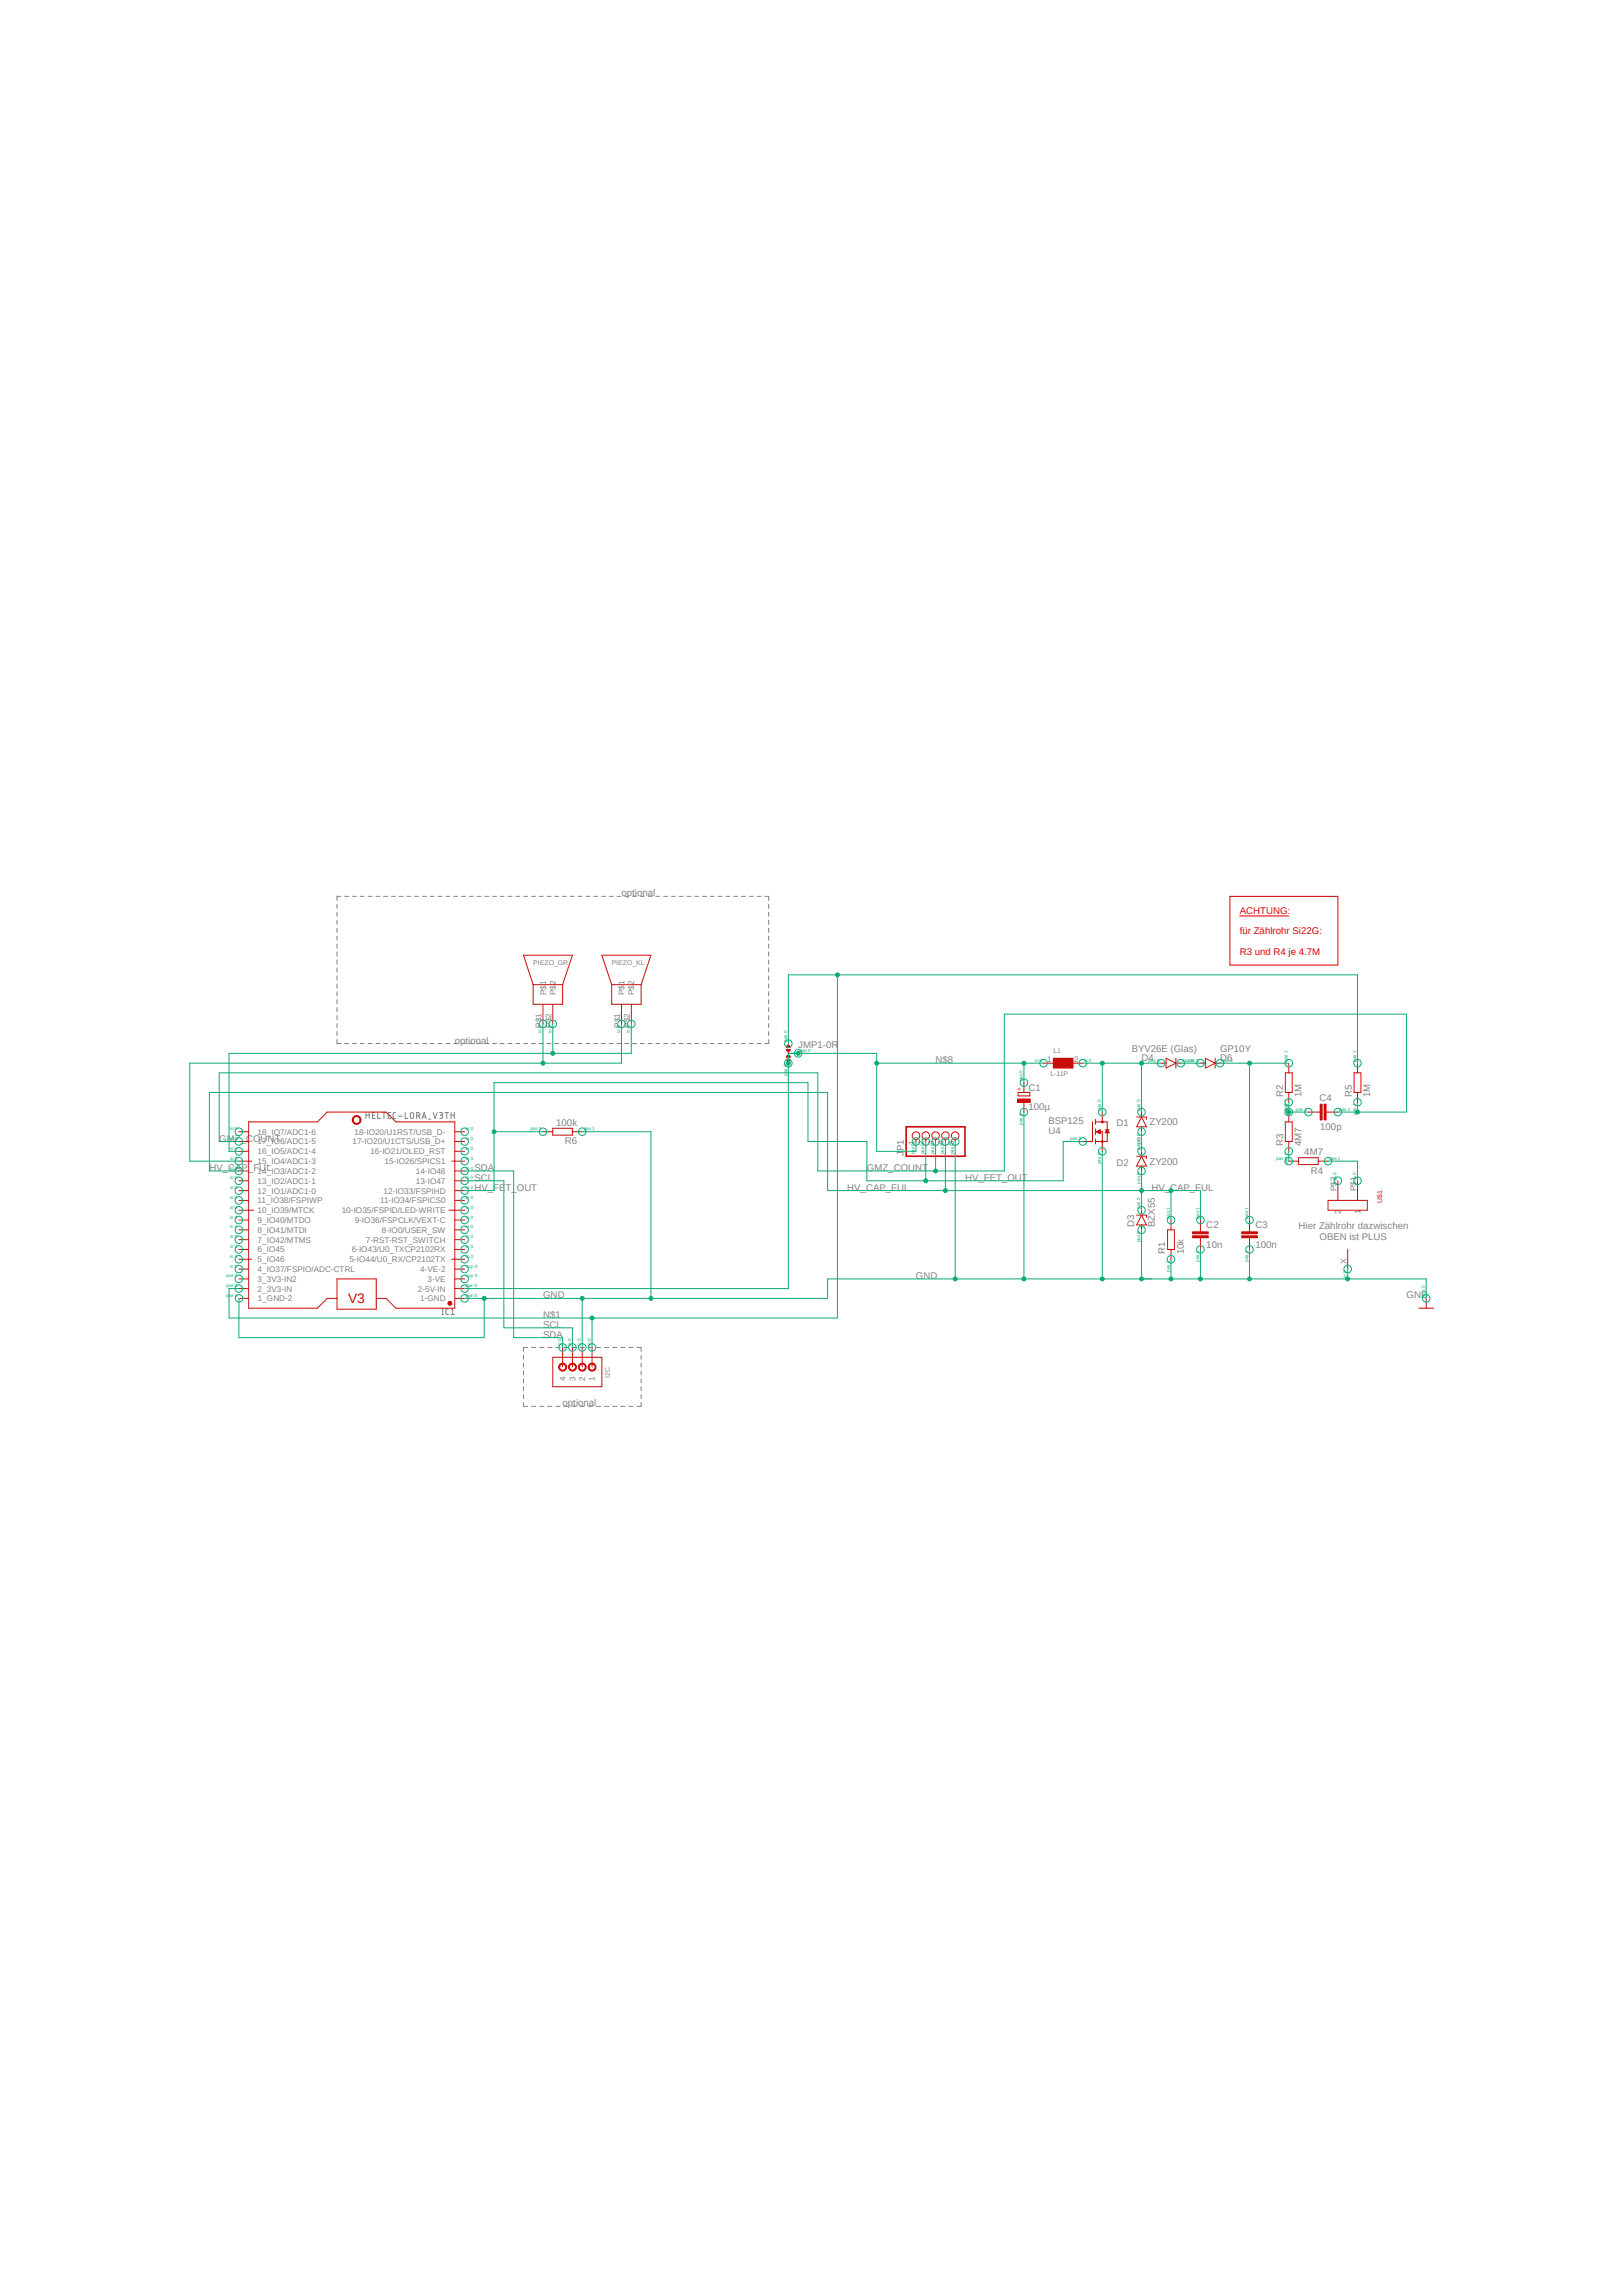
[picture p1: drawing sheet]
<svg xmlns="http://www.w3.org/2000/svg" width="420mm" height="594mm" viewBox="0 0 420 594" stroke-linecap="round" stroke-linejoin="round" font-family="sans-serif">
<defs><g id="words">
<text font-size="3.6" fill="#c90d0c" x="90.1" y="337.3">V3</text>
<g font-size="2.5" fill="#808080">
<text x="160.8" y="232">optional</text>
<text x="117.7" y="270.1">optional</text>
<text x="206.5" y="271.4">JMP1-0R</text>
<text x="242.1" y="275.2">N$8</text>
<text x="292.9" y="272.4">BYV26E (Glas)</text>
<text x="295.4" y="274.7">D4</text>
<text x="315.7" y="272.4">GP10Y</text>
<text x="315.7" y="274.7">D6</text>
<text x="266.1" y="287.4">100µ</text>
<text x="266.1" y="282.3">C1</text>
<text x="332" y="284" transform="rotate(-90 332 284)">R2</text>
<text x="336.8" y="284" transform="rotate(-90 336.8 284)">1M</text>
<text x="341.5" y="284.9">C4</text>
<text x="349.8" y="284" transform="rotate(-90 349.8 284)">R5</text>
<text x="354.6" y="284" transform="rotate(-90 354.6 284)">1M</text>
<text x="143.9" y="291.4">100k</text>
<text x="271.3" y="290.9">BSP125</text>
<text x="271.3" y="293.4">U4</text>
<text x="288.9" y="291.5">D1</text>
<text x="297.5" y="291.3">ZY200</text>
<text x="341.6" y="292.5">100p</text>
<text x="56.7" y="295.4">GMZ_COUNT</text>
<text x="146.2" y="296.2">R6</text>
<text x="233.9" y="299.3" transform="rotate(-90 233.9 299.3)">JP1</text>
<text x="332" y="296.7" transform="rotate(-90 332 296.7)">R3</text>
<text x="336.8" y="296.7" transform="rotate(-90 336.8 296.7)">4M7</text>
<text x="337.5" y="299">4M7</text>
<text x="54.2" y="303.1">HV_CAP_FUL</text>
<text x="122.8" y="305.6">SCL</text>
<text x="122.8" y="303.1">SDA</text>
<text x="224.3" y="303.1">GMZ_COUNT</text>
<text x="249.7" y="305.6">HV_FET_OUT</text>
<text x="288.9" y="301.7">D2</text>
<text x="297.5" y="301.4">ZY200</text>
<text x="339.2" y="303.8">R4</text>
<text x="122.8" y="308.1">HV_FET_OUT</text>
<text x="219.2" y="308.1">HV_CAP_FUL</text>
<text x="297.9" y="308.1">HV_CAP_FUL</text>
<text x="293.5" y="317.5" transform="rotate(-90 293.5 317.5)">D3</text>
<text x="298.8" y="317.5" transform="rotate(-90 298.8 317.5)">BZX55</text>
<text x="312.2" y="317.9">C2</text>
<text x="324.9" y="317.9">C3</text>
<text x="312.2" y="323">10n</text>
<text x="324.9" y="323">100n</text>
<text x="336" y="318.2">Hier Zählrohr dazwischen</text>
<text x="341.5" y="320.8">OBEN ist PLUS</text>
<text x="301.5" y="324.7" transform="rotate(-90 301.5 324.7)">R1</text>
<text x="306.3" y="324.7" transform="rotate(-90 306.3 324.7)">10k</text>
<text x="237" y="331">GND</text>
<text x="140.5" y="336">GND</text>
<text x="140.5" y="341.1">N$1</text>
<text x="364" y="336">GND</text>
<text x="140.5" y="343.7">SCL</text>
<text x="140.5" y="346.2">SDA</text>
<text x="145.6" y="364">optional</text>
</g>
<g font-size="2.5" fill="#f00">
<text x="320.8" y="236.4">ACHTUNG:</text>
<text x="320.8" y="241.8">für Zählrohr Si22G:</text>
<text x="320.8" y="247.1">R3 und R4 je 4.7M</text>
</g>
<g font-size="2.1" fill="#808080">
<text x="141.3" y="257.6" transform="rotate(-90 141.3 257.6)">P$1</text>
<text x="143.8" y="257.6" transform="rotate(-90 143.8 257.6)">P$2</text>
<text x="161.6" y="257.6" transform="rotate(-90 161.6 257.6)">P$1</text>
<text x="164.1" y="257.6" transform="rotate(-90 164.1 257.6)">P$2</text>
<text x="140.2" y="266" transform="rotate(-90 140.2 266)">P$1</text>
<text x="142.7" y="266" transform="rotate(-90 142.7 266)">P$2</text>
<text x="160.5" y="266" transform="rotate(-90 160.5 266)">P$1</text>
<text x="163" y="266" transform="rotate(-90 163 266)">P$2</text>
<text x="271" y="274.8">1</text>
<text x="278" y="274.8">2</text>
<text x="66.7" y="293.7">18_IO7/ADC1-6</text>
<text x="91.7" y="293.7">18-IO20/U1RST/USB_D-</text>
<text x="66.7" y="298.7">16_IO5/ADC1-4</text>
<text x="66.7" y="296.2">17_IO6/ADC1-5</text>
<text x="91.2" y="296.2">17-IO20/U1CTS/USB_D+</text>
<text x="95.8" y="298.7">16-IO21/OLED_RST</text>
<text x="236.6" y="296.4" transform="rotate(-90 236.6 296.4)">1</text>
<text x="239.2" y="296.4" transform="rotate(-90 239.2 296.4)">2</text>
<text x="241.7" y="296.4" transform="rotate(-90 241.7 296.4)">3</text>
<text x="244.3" y="296.4" transform="rotate(-90 244.3 296.4)">4</text>
<text x="246.8" y="296.4" transform="rotate(-90 246.8 296.4)">5</text>
<text x="66.7" y="301.3">15_IO4/ADC1-3</text>
<text x="66.7" y="303.8">14_IO3/ADC1-2</text>
<text x="99.5" y="301.3">15-IO26/SPICS1</text>
<text x="107.6" y="303.8">14-IO48</text>
<text x="66.7" y="306.4">13_IO2/ADC1-1</text>
<text x="66.7" y="308.9">12_IO1/ADC1-0</text>
<text x="66.7" y="311.4">11_IO38/FSPIWP</text>
<text x="98.4" y="311.4">11-IO34/FSPICS0</text>
<text x="99.3" y="308.9">12-IO33/FSPIHD</text>
<text x="107.6" y="306.4">13-IO47</text>
<text x="345.9" y="308.4" transform="rotate(-90 345.9 308.4)">P$2</text>
<text x="350.9" y="308.4" transform="rotate(-90 350.9 308.4)">P$1</text>
<text x="66.7" y="314">10_IO39/MTCK</text>
<text x="66.7" y="316.5">9_IO40/MTDO</text>
<text x="88.4" y="314">10-IO35/FSPID/LED-WRITE</text>
<text x="91.8" y="316.5">9-IO36/FSPCLK/VEXT-C</text>
<text x="347" y="314.2" transform="rotate(-90 347 314.2)">2</text>
<text x="352" y="314.2" transform="rotate(-90 352 314.2)">1</text>
<text x="66.7" y="319.1">8_IO41/MTDI</text>
<text x="66.7" y="321.6">7_IO42/MTMS</text>
<text x="94.7" y="321.6">7-RST-RST_SWITCH</text>
<text x="98.8" y="319.1">8-IO0/USER_SW</text>
<text x="66.7" y="324.1">6_IO45</text>
<text x="66.7" y="326.7">5_IO46</text>
<text x="66.7" y="329.2">4_IO37/FSPIO/ADC-CTRL</text>
<text x="90.4" y="326.7">5-IO44/U0_RX/CP2102TX</text>
<text x="91" y="324.1">6-IO43/U0_TXCP2102RX</text>
<text x="108.7" y="329.2">4-VE-2</text>
<text x="348.4" y="327.1" transform="rotate(-90 348.4 327.1)">X</text>
<text x="66.7" y="331.8">3_3V3-IN2</text>
<text x="66.7" y="334.3">2_3V3-IN</text>
<text x="108.1" y="334.3">2-5V-IN</text>
<text x="110.6" y="331.8">3-VE</text>
<text x="66.7" y="336.8">1_GND-2</text>
<text x="108.7" y="336.8">1-GND</text>
<text x="146.3" y="357.3" transform="rotate(-90 146.3 357.3)">4</text>
<text x="148.9" y="357.3" transform="rotate(-90 148.9 357.3)">3</text>
<text x="151.4" y="357.3" transform="rotate(-90 151.4 357.3)">2</text>
<text x="154" y="357.3" transform="rotate(-90 154 357.3)">1</text>
</g>
<g font-size="1.8" fill="#808080">
<text x="138" y="249.8">PIEZO_GR</text>
<text x="158.3" y="249.8">PIEZO_KL</text>
<text x="272.6" y="272.6">L1</text>
<text x="271.8" y="278.5">L-11P</text>
<text x="157.8" y="356.6" transform="rotate(-90 157.8 356.6)">I2C</text>
</g>
<g font-size="1.8" fill="#c90d0c">
<text x="264.4" y="282.4" transform="rotate(-90 264.4 282.4)">+</text>
<text x="357.6" y="311.4" transform="rotate(-90 357.6 311.4)">U$1</text>
</g>
<g font-size="1.2" fill="#0dab76">
<text x="140.2" y="267.3" transform="rotate(-90 140.2 267.3)">io 0</text>
<text x="142.7" y="267.3" transform="rotate(-90 142.7 267.3)">io 0</text>
<text x="160.5" y="267.3" transform="rotate(-90 160.5 267.3)">io 0</text>
<text x="163" y="267.3" transform="rotate(-90 163 267.3)">io 0</text>
<text x="203.7" y="269.7" transform="rotate(-90 203.7 269.7)">pas 0</text>
<text x="206.9" y="272.2">pas 0</text>
<text x="267.8" y="274.8">io 0</text>
<text x="280.5" y="274.8">io 0</text>
<text x="297.2" y="274.8">pas 0</text>
<text x="305.9" y="274.8">pas 0</text>
<text x="307.4" y="274.8">pas 0</text>
<text x="316.1" y="274.8">pas 0</text>
<text x="333.2" y="274.8" transform="rotate(-90 333.2 274.8)">pas 1</text>
<text x="350.9" y="274.8" transform="rotate(-90 350.9 274.8)">pas 1</text>
<text x="203.7" y="278.4" transform="rotate(-90 203.7 278.4)">pas 0</text>
<text x="264.6" y="279.9" transform="rotate(-90 264.6 279.9)">pas 0</text>
<text x="284.9" y="287.5" transform="rotate(-90 284.9 287.5)">pas 0</text>
<text x="295.1" y="287.5" transform="rotate(-90 295.1 287.5)">pas 0</text>
<text x="335.3" y="287.5">pas 1</text>
<text x="346.5" y="287.5">pas 1</text>
<text x="59.6" y="292.6">io 0</text>
<text x="120.6" y="292.6">io 0</text>
<text x="137.2" y="292.6">pas 1</text>
<text x="151" y="292.6">pas 1</text>
<text x="264.6" y="291.1" transform="rotate(-90 264.6 291.1)">pas 0</text>
<text x="333.2" y="288.6" transform="rotate(-90 333.2 288.6)">pas 1</text>
<text x="350.9" y="288.6" transform="rotate(-90 350.9 288.6)">pas 1</text>
<text x="59.6" y="297.6">io 0</text>
<text x="59.6" y="295.1">io 0</text>
<text x="120.6" y="297.6">io 0</text>
<text x="120.6" y="295.1">io 0</text>
<text x="236.6" y="298.7" transform="rotate(-90 236.6 298.7)">pas 0</text>
<text x="239.2" y="298.7" transform="rotate(-90 239.2 298.7)">pas 0</text>
<text x="241.7" y="298.7" transform="rotate(-90 241.7 298.7)">pas 0</text>
<text x="244.3" y="298.7" transform="rotate(-90 244.3 298.7)">pas 0</text>
<text x="246.8" y="298.7" transform="rotate(-90 246.8 298.7)">pas 0</text>
<text x="276.9" y="295.1">pas 0</text>
<text x="295.1" y="297.6" transform="rotate(-90 295.1 297.6)">pas 0</text>
<text x="59.6" y="300.2">io 0</text>
<text x="59.6" y="305.3">io 0</text>
<text x="59.6" y="302.7">io 0</text>
<text x="120.6" y="300.2">io 0</text>
<text x="120.6" y="305.3">io 0</text>
<text x="120.6" y="302.7">io 0</text>
<text x="284.9" y="301.3" transform="rotate(-90 284.9 301.3)">pas 0</text>
<text x="330.2" y="300.2">pas 1</text>
<text x="333.2" y="301.3" transform="rotate(-90 333.2 301.3)">pas 1</text>
<text x="344" y="300.2">pas 1</text>
<text x="345.9" y="305.3" transform="rotate(-90 345.9 305.3)">io 0</text>
<text x="350.9" y="305.3" transform="rotate(-90 350.9 305.3)">io 0</text>
<text x="59.6" y="307.8">io 0</text>
<text x="59.6" y="310.3">io 0</text>
<text x="120.6" y="307.8">io 0</text>
<text x="120.6" y="310.3">io 0</text>
<text x="295.1" y="306.3" transform="rotate(-90 295.1 306.3)">pas 0</text>
<text x="59.5" y="315.4">in 0</text>
<text x="59.5" y="317.9">in 0</text>
<text x="59.6" y="312.8">io 0</text>
<text x="120.6" y="312.8">io 0</text>
<text x="120.6" y="315.4">io 0</text>
<text x="120.6" y="317.9">io 0</text>
<text x="295.1" y="312.8" transform="rotate(-90 295.1 312.8)">pas 0</text>
<text x="302.7" y="315.4" transform="rotate(-90 302.7 315.4)">pas 1</text>
<text x="310.3" y="315.4" transform="rotate(-90 310.3 315.4)">pas 1</text>
<text x="323" y="315.4" transform="rotate(-90 323 315.4)">pas 1</text>
<text x="59.5" y="320.5">in 0</text>
<text x="59.5" y="323">in 0</text>
<text x="120.6" y="320.5">io 0</text>
<text x="120.6" y="323">io 0</text>
<text x="295.1" y="321.6" transform="rotate(-90 295.1 321.6)">pas 0</text>
<text x="59.5" y="325.5">in 0</text>
<text x="59.5" y="328.1">in 0</text>
<text x="120.6" y="325.5">io 0</text>
<text x="120.6" y="328.1">sup 0</text>
<text x="302.7" y="329.2" transform="rotate(-90 302.7 329.2)">pas 1</text>
<text x="310.3" y="326.6" transform="rotate(-90 310.3 326.6)">pas 1</text>
<text x="323" y="326.6" transform="rotate(-90 323 326.6)">pas 1</text>
<text x="58.6" y="330.6">pwr 0</text>
<text x="58.6" y="333.2">pwr 0</text>
<text x="58.6" y="335.7">pwr 0</text>
<text x="120.6" y="330.6">sup 0</text>
<text x="120.6" y="333.2">pwr 0</text>
<text x="120.6" y="335.7">pwr 0</text>
<text x="348.4" y="330.7" transform="rotate(-90 348.4 330.7)">io 0</text>
<text x="368.7" y="335.7" transform="rotate(-90 368.7 335.7)">sup 0</text>
<text x="145.2" y="348.4" transform="rotate(-90 145.2 348.4)">io 0</text>
<text x="147.8" y="348.4" transform="rotate(-90 147.8 348.4)">io 0</text>
<text x="150.3" y="348.4" transform="rotate(-90 150.3 348.4)">io 0</text>
<text x="152.9" y="348.4" transform="rotate(-90 152.9 348.4)">io 0</text>
</g>
<g font-size=".6" fill="#ffba08">
<text x="298.9" y="275.4">SpiceOrder 1</text>
<text x="304" y="275.4">SpiceOrder 2</text>
<text x="309" y="275.4">SpiceOrder 1</text>
<text x="314.1" y="275.4">SpiceOrder 2</text>
</g>
</g></defs>
<path d="M49 229.4l322.2 135.2M371.2 229.4l-322.2 135.2" fill="none" stroke="#fff" stroke-width=".26"/>
<g fill="none" stroke="#808080" stroke-width=".26">
<path d="M87.2 234.1v1M87.2 236.1v1.1M87.2 238.2v1M88.2 232h-1v1M89.2 232h1M91.2 232h1M93.2 232h1M95.2 232h1.1M97.3 232h1M99.3 232h1M101.3 232h1M103.3 232h1"/>
<path d="M105.3 232h1M107.3 232h1M109.3 232h1.1M111.3 232h1.1M113.4 232h1M115.4 232h1M117.4 232h1M119.4 232h1M121.4 232h1M123.4 232h1.1M125.4 232h1M127.5 232h1"/>
<path d="M129.5 232h1M131.5 232h1M133.5 232h1M135.5 232h1M137.5 232h1.1M139.5 232h1M141.6 232h1M143.6 232h1M145.6 232h1M147.6 232h1M149.6 232h1M151.6 232h1"/>
<path d="M153.6 232h1M155.7 232h1M157.6 232h1.1M159.7 232h1M161.7 232h1M163.7 232h1M165.7 232h1M167.7 232h1M169.7 232h1M171.7 232h1.1M173.8 232h1M175.8 232h1"/>
<path d="M177.8 232h1M179.8 232h1M181.8 232h1M183.8 232h1M185.8 232h1.1M187.8 232h1M189.9 232h1M191.9 232h1M193.9 232h1M195.9 232h1M197.9 232h1v1M198.9 234.1v1"/>
<path d="M198.9 236.1v1.1M198.9 238.2v1M87.2 240.2v1.1M87.2 242.3v1M87.2 244.3v1.1M87.2 246.4v1M87.2 248.5v1M87.2 250.5v1M87.2 252.6v1M87.2 254.6v1.1M87.2 256.7v1M87.2 258.7v1.1"/>
<path d="M198.9 240.2v1.1M198.9 242.3v1M198.9 244.3v1.1M198.9 246.4v1M198.9 248.5v1M198.9 250.5v1M198.9 252.6v1M198.9 254.6v1.1M198.9 256.7v1M198.9 258.7v1.1M87.2 269v1.1h1M87.2 260.8v1"/>
<path d="M87.2 262.8v1.1M87.2 264.9v1M87.2 267v1M89.2 270.1h1M91.2 270.1h1M93.2 270.1h1M95.2 270.1h1.1M97.3 270.1h1M99.3 270.1h1M101.3 270.1h1M103.3 270.1h1M105.3 270.1h1"/>
<path d="M107.3 270.1h1M109.3 270.1h1.1M111.3 270.1h1.1M113.4 270.1h1M115.4 270.1h1M117.4 270.1h1M119.4 270.1h1M121.4 270.1h1M123.4 270.1h1.1M125.4 270.1h1M127.5 270.1h1M129.5 270.1h1"/>
<path d="M131.5 270.1h1M133.5 270.1h1M135.5 270.1h1M137.5 270.1h1.1M139.5 270.1h1M141.6 270.1h1M143.6 270.1h1M145.6 270.1h1M147.6 270.1h1M149.6 270.1h1M151.6 270.1h1M153.6 270.1h1"/>
<path d="M155.7 270.1h1M157.6 270.1h1.1M159.7 270.1h1M161.7 270.1h1M163.7 270.1h1M165.7 270.1h1M167.7 270.1h1M169.7 270.1h1M171.7 270.1h1.1M173.8 270.1h1M175.8 270.1h1M177.8 270.1h1"/>
<path d="M179.8 270.1h1M181.8 270.1h1M183.8 270.1h1M185.8 270.1h1.1M187.8 270.1h1M189.9 270.1h1M191.9 270.1h1M193.9 270.1h1M195.9 270.1h1M198.9 260.8v1M198.9 262.8v1.1M198.9 264.9v1"/>
<path d="M198.9 267v1M198.9 269v1.1h-1M94.7 288v1.5M94.7 288.6h.8M95.5 288v1.5M96.4 288.6h.5M97.1 288h-.7v1.5h.7M97.7 288v1.5h.7M98.9 288h.9M99.4 288v1.5M100.5 288.6h.5M101.1 288h-.6v1.5h.6"/>
<path d="M102.4 288h-.5l-.2 .3 .1 1 .6 .2M103.1 288.9h1M104.9 288v1.5h.6M106.2 288.2a.43 .43 0 0 1 .5-.2 .43 .43 0 0 1 .3 .4v.7a.42 .42 0 0 1-.4 .4 .42 .42 0 0 1-.4-.4zM107.8 288.8h.4a.42 .42 0 0 0 .5-.4 .42 .42 0 0 0-.5-.4h-.4v1.5M108.3 288.8l.4 .7M109.3 289.5l.5-1.5 .5 1.5M109.4 289.1h.8M110.8 289.6h.7M112.1 288l.5 1.5 .5-1.5M113.7 288h.7l.2 .3-.2 .3h-.5M114.2 288.6a.42 .42 0 0 1 .4 .5 .42 .42 0 0 1-.4 .4h-.5"/>
<path d="M115.2 288h.8M115.6 288v1.5M116.7 288.6h.9M116.7 288v1.5M117.6 288v1.5M114.4 338.7h.3M114.6 338.7v1.5M116.1 338.7l-.5 .1-.2 .2v1.1l.7 .1M116.7 339l.4-.3v1.5M114.4 340.2h.3M116.7 340.2h.9M135.5 350.8v1"/>
<path d="M135.5 352.8v1M135.5 354.8v1.1M135.5 356.9v1M135.5 358.9v1M136.5 348.7h-1v1.1M137.5 348.7h1.1M139.7 348.7h1.1M141.7 348.7h1.1M143.8 348.7h1.1M145.9 348.7h1.1M148 348.7h1.1M150.1 348.7h1.1"/>
<path d="M152.2 348.7h1.1M154.3 348.7h1.1M156.4 348.7h1.1M158.5 348.7h1.1M160.6 348.7h1.1M162.7 348.7h1.1M164.8 348.7h1.1v1.1M165.9 350.8v1M165.9 352.8v1M165.9 354.8v1.1M165.9 356.9v1M165.9 358.9v1"/>
<path d="M135.5 363v1h1M135.5 360.9v1M137.5 364h1.1M139.7 364h1.1M141.7 364h1.1M143.8 364h1.1M145.9 364h1.1M148 364h1.1M150.1 364h1.1M152.2 364h1.1M154.3 364h1.1M156.4 364h1.1"/>
<path d="M158.5 364h1.1M160.6 364h1.1M162.7 364h1.1M165.9 360.9v1M165.9 363v1h-1.1"/>
</g>
<path d="M300.5 275.2h1.3M301.8 273.9l2.5 1.3-2.5 1.2zM304.3 273.9v2.5M304.3 275.2h1.3M323.3 318.3v.5M323.3 320.3v.5M367.2 338.6h3.8M369.1 336v2.6" fill="none" stroke="#c90d0c" stroke-width=".26"/>
<path d="M321.3 319.8h4.1v.5h-4.1z" fill-rule="evenodd" fill="#c90d0c"/>
<path d="M321.3 319.8h4.1v.5h-4.1z" fill="none" stroke="#c90d0c" stroke-width=".26"/>
<path d="M321.3 318.8h4.1v.5h-4.1z" fill-rule="evenodd" fill="#c90d0c"/>
<path d="M341.1 287.8h.5M343.2 287.8h.5M321.3 318.8h4.1v.5h-4.1zM323.3 315.8v2.5M323.3 320.8v2.6" fill="none" stroke="#c90d0c" stroke-width=".26"/>
<path d="M342.6 285.8h.6v4.1h-.6z" fill-rule="evenodd" fill="#c90d0c"/>
<path d="M342.6 285.8h.6v4.1h-.6z" fill="none" stroke="#c90d0c" stroke-width=".26"/>
<path d="M341.6 285.8h.5v4.1h-.5z" fill-rule="evenodd" fill="#c90d0c"/>
<path d="M263.4 282.7h3.1v.9h-3.1zM338.6 287.8h2.5M341.6 285.8h.5v4.1h-.5zM343.7 287.8h2.5" fill="none" stroke="#c90d0c" stroke-width=".26"/>
<path d="M263.3 284.4h3.3v.9h-3.3z" fill-rule="evenodd" fill="#c90d0c"/>
<g fill="none" stroke="#c90d0c" stroke-width=".26">
<path d="M263.3 284.4h3.3v.9h-3.3zM265 280.2v2.5M265 285.3v2.5M282.7 290.4v5M283.5 289.7v1.3M283.5 292.1v1.6M283.5 294.8v1.3M283.5 292.9h1.7v2.5M283.5 290.4h3v5h-3M286 292.4h1M294.1 299.3h2.6v.6M294.1 289.1h2.6v.6"/>
<path d="M295.4 299.3l1.3 2.5h-2.6zM295.4 287.8v1.3M295.4 291.6v1.3M295.4 298v1.3M295.4 289.1l1.3 2.5h-2.6zM295.4 301.8v1.3"/>
</g>
<circle cx="285.2" cy="295.4" r=".25" fill="#c90d0c"/>
<circle cx="285.2" cy="295.4" r=".25" fill="none" stroke="#c90d0c" stroke-width=".26"/>
<circle cx="285.2" cy="290.4" r=".25" fill="#c90d0c"/>
<g fill="none" stroke="#c90d0c" stroke-width=".26">
<path d="M332.6 277.7h1.8v5h-1.8zM333.5 275.2v2.5M280.2 295.4h2.5M283.7 292.9l1-.5v1M283.7 292.9l1 .5M283.8 292.9h.9M283.9 293h.8M283.9 292.8h.8M284.1 293.1h.6M284.1 292.7h.6M284.3 293.2h.4M284.3 292.7h.4"/>
<path d="M284.4 293.3h.3M284.4 292.6h.3M284.6 292.5h.1M284.6 293.4h.1M285.2 287.8v2.6M285.2 295.4v2.6M286.1 293.1h.9M286.1 293h.8M286.2 292.9h.7M286.3 292.8h.5M286.3 292.7h.5M286.4 292.7h.3"/>
<path d="M286.4 292.6h.2M286.5 292.5h.1M286.5 292.4l.5 .8h-1zM332.6 290.4h1.8v5h-1.8zM333.5 282.7v2.6M333.5 287.8v2.6M333.5 295.4v2.6M336 299.6h5.1v1.8h-5.1zM310.6 318.3v.5M333.5 300.5h2.5M341.1 300.5h2.6M310.6 320.3v.5"/>
<circle cx="285.2" cy="290.4" r=".25"/>
</g>
<path d="M308.6 319.8h4.1v.5h-4.1z" fill-rule="evenodd" fill="#c90d0c"/>
<path d="M308.6 319.8h4.1v.5h-4.1z" fill="none" stroke="#c90d0c" stroke-width=".26"/>
<path d="M308.6 318.8h4.1v.5h-4.1z" fill-rule="evenodd" fill="#c90d0c"/>
<g fill="none" stroke="#c90d0c" stroke-width=".26">
<path d="M158.3 254.8v5.1h7.6v-5.1M158.3 254.8h7.6M158.3 254.8l-2.6-7.6h12.7l-2.5 7.6M160.8 259.9v5.1M163.4 259.9v5.1M308.6 318.8h4.1v.5h-4.1zM310.6 315.8v2.5M310.6 320.8v2.6M143 351.3h12.7v7.6h-12.7zM145.6 348.7v5.1M148.1 348.7v5.1M150.7 348.7v5.1"/>
<path d="M153.2 348.7v5.1"/>
</g>
<path d="M152.5 353.1a1.03 1.03 0 0 1 1.6 .2 1.03 1.03 0 0 1-.6 1.5 1.03 1.03 0 0 1-1.3-1h.2a.8 .8 0 0 1 1.2-.6 .8 .8 0 0 1 .2 1.3 .8 .8 0 0 1-1.3-.3l-.1-.4h-.2z" fill-rule="evenodd" fill="#c90d0c"/>
<path d="M152.5 353.1a1.03 1.03 0 0 1 1.6 .2 1.03 1.03 0 0 1-.6 1.5 1.03 1.03 0 0 1-1.3-1h.2a.8 .8 0 0 1 1.2-.6 .8 .8 0 0 1 .2 1.3 .8 .8 0 0 1-1.3-.3l-.1-.4h-.2z" fill="none" stroke="#c90d0c" stroke-width=".26"/>
<path d="M150 353.1a1.03 1.03 0 0 1 1.6 .2 1.03 1.03 0 0 1-.7 1.5 1.03 1.03 0 0 1-1.3-1h.3a.8 .8 0 0 1 1.2-.6 .8 .8 0 0 1 .1 1.3 .8 .8 0 0 1-1.3-.3v-.4h-.3z" fill-rule="evenodd" fill="#c90d0c"/>
<path d="M150 353.1a1.03 1.03 0 0 1 1.6 .2 1.03 1.03 0 0 1-.7 1.5 1.03 1.03 0 0 1-1.3-1h.3a.8 .8 0 0 1 1.2-.6 .8 .8 0 0 1 .1 1.3 .8 .8 0 0 1-1.3-.3v-.4h-.3z" fill="none" stroke="#c90d0c" stroke-width=".26"/>
<path d="M147.4 353.1a1.05 1.05 0 0 1 1.7 .2 1.05 1.05 0 0 1-.7 1.5 1.05 1.05 0 0 1-1.3-1h.3a.8 .8 0 0 1 1.1-.6 .8 .8 0 0 1 .2 1.3 .8 .8 0 0 1-1.3-.3v-.4h-.3z" fill-rule="evenodd" fill="#c90d0c"/>
<path d="M147.4 353.1a1.05 1.05 0 0 1 1.7 .2 1.05 1.05 0 0 1-.7 1.5 1.05 1.05 0 0 1-1.3-1h.3a.8 .8 0 0 1 1.1-.6 .8 .8 0 0 1 .2 1.3 .8 .8 0 0 1-1.3-.3v-.4h-.3z" fill="none" stroke="#c90d0c" stroke-width=".26"/>
<path d="M144.9 353.1a1.05 1.05 0 0 1 1.6 .2 1.05 1.05 0 0 1-.6 1.5 1.05 1.05 0 0 1-1.3-1h.2a.8 .8 0 0 1 1.2-.6 .8 .8 0 0 1 .2 1.3 .8 .8 0 0 1-1.3-.3l-.1-.4h-.2z" fill-rule="evenodd" fill="#c90d0c"/>
<g fill="none" stroke="#c90d0c" stroke-width=".26">
<path d="M138 254.8v5.1h7.6v-5.1M138 254.8h7.6M138 254.8l-2.5-7.6h12.6l-2.5 7.6M140.5 259.9v5.1M143 259.9v5.1M270 275.2h2.6M277.7 275.2h2.5M310.6 275.2h1.3M311.9 273.9l2.6 1.3-2.6 1.2zM314.5 273.9v2.5M314.5 275.2h1.2M350.4 277.7h1.8v5h-1.8z"/>
<path d="M351.3 275.2v2.5M351.3 282.7v2.6M294.1 314.5h2.6v.6M295.4 314.5l1.3 2.5h-2.6zM295.4 313.2v1.3M295.4 317v1.3M302.1 318.3h1.8v5.1h-1.8zM303 315.8v2.5M303 323.4v2.5M348.7 323.4v5.1M144.9 353.1a1.05 1.05 0 0 1 1.6 .2 1.05 1.05 0 0 1-.6 1.5 1.05 1.05 0 0 1-1.3-1h.2a.8 .8 0 0 1 1.2-.6 .8 .8 0 0 1 .2 1.3 .8 .8 0 0 1-1.3-.3l-.1-.4h-.2z"/>
</g>
<path d="M272.6 273.9h5.1v2.5h-5.1z" fill-rule="evenodd" fill="#c90d0c"/>
<g fill="none" stroke="#c90d0c" stroke-width=".26">
<path d="M272.6 273.9h5.1v2.5h-5.1zM61.8 292.9h2.5M61.8 298h2.5M61.8 295.4h2.5M117.7 292.9h2.5M117.7 298h2.5M117.7 295.4h2.5M237 294.9v.5M239.6 294.9v.5M242.1 294.9v.5M244.6 294.9v.5M247.2 294.9v.5"/>
<path d="M61.8 313.2h2.5M61.8 310.7h2.5M61.8 300.5h2.5M61.8 305.6h2.5M61.8 308.1h2.5M61.8 303.1h2.5M61.8 315.8h2.5M61.8 318.3h2.5M117.7 313.2h2.5M117.7 310.7h2.5M117.7 300.5h2.5M117.7 305.6h2.5"/>
<path d="M117.7 308.1h2.5M117.7 303.1h2.5M117.7 315.8h2.5M117.7 318.3h2.5M343.7 310.7h10.1v2.5h-10.1zM346.2 305.6v5.1M351.3 305.6v5.1M61.8 320.8h2.5M61.8 323.4h2.5M61.8 325.9h2.5M61.8 328.5h2.5M61.8 331h2.5"/>
<path d="M61.8 333.5h2.5M61.8 336h2.6M84.7 336l-2.6 2.6h-17.8v-48.2h17.8l2.6-2.6h15.2l2.5 2.6h15.3v48.2h-15.3l-2.5-2.6M117.7 320.8h2.5M117.7 323.4h2.5M117.7 325.9h2.5M117.7 328.5h2.5M117.7 331h2.5M117.7 333.5h2.5M117.7 336h2.5"/>
<circle cx="237" cy="293.9" r=".98"/>
<circle cx="239.6" cy="293.9" r=".98"/>
<circle cx="242.1" cy="293.9" r=".98"/>
<circle cx="244.6" cy="293.9" r=".98"/>
<circle cx="247.2" cy="293.9" r=".98"/>
</g>
<path d="M234.5 291.6h15.2v7.7h-15.2z" fill="none" stroke="#c90d0c" stroke-width=".42"/>
<circle cx="116.4" cy="337.3" r=".51" fill="#c90d0c"/>
<g fill="none" stroke="#c90d0c" stroke-width=".26">
<path d="M64.3 313.2h1.3M64.3 300.5h.8M116.2 313.2h1.5M116.9 300.5h.8M64.3 325.9h.8M84.7 336h2.5M87.2 331h10.2v7.8h-10.2zM97.4 336h2.5M116.9 325.9h.8"/>
<circle cx="116.4" cy="337.3" r=".51"/>
</g>
<path d="M91.5 289.1a1.15 1.15 0 0 1 1.8 .2 1.15 1.15 0 0 1-.7 1.7 1.15 1.15 0 0 1-1.5-1.1h.3a.89 .89 0 0 1 1.3-.8 .89 .89 0 0 1 .2 1.5 .89 .89 0 0 1-1.5-.4v-.3h-.3z" fill-rule="evenodd" fill="#c90d0c"/>
<path d="M204 270.1v.7M204 272.1v1M204 274.4v.8M91.5 289.1a1.15 1.15 0 0 1 1.8 .2 1.15 1.15 0 0 1-.7 1.7 1.15 1.15 0 0 1-1.5-1.1h.3a.89 .89 0 0 1 1.3-.8 .89 .89 0 0 1 .2 1.5 .89 .89 0 0 1-1.5-.4v-.3h-.3z" fill="none" stroke="#c90d0c" stroke-width=".26"/>
<path d="M203.6 270.8a.53 .53 0 0 1 .6-.2 .53 .53 0 0 1 .3 .5h-1z" fill-rule="evenodd" fill="#c90d0c"/>
<path d="M203.6 270.8a.53 .53 0 0 1 .6-.2 .53 .53 0 0 1 .3 .5h-1z" fill="none" stroke="#c90d0c" stroke-width=".26"/>
<path d="M203.6 273.3a.51 .51 0 0 1 .6-.2 .51 .51 0 0 1 .3 .5h-1z" fill-rule="evenodd" fill="#c90d0c"/>
<path d="M203.6 273.3a.51 .51 0 0 1 .6-.2 .51 .51 0 0 1 .3 .5h-1z" fill="none" stroke="#c90d0c" stroke-width=".26"/>
<path d="M203.5 271.6h1a.51 .51 0 0 1-.5 .5 .51 .51 0 0 1-.5-.5z" fill-rule="evenodd" fill="#c90d0c"/>
<path d="M203.5 271.6h1a.51 .51 0 0 1-.5 .5 .51 .51 0 0 1-.5-.5z" fill="none" stroke="#c90d0c" stroke-width=".26"/>
<path d="M203.5 274.2h1a.51 .51 0 0 1-.5 .5 .51 .51 0 0 1-.5-.5z" fill-rule="evenodd" fill="#c90d0c"/>
<path d="M203.5 274.2h1a.51 .51 0 0 1-.5 .5 .51 .51 0 0 1-.5-.5zM204 272.6h2.5M140.5 292.9h2.5M143 292h5.1v1.8h-5.1zM148.1 292.9h2.6" fill="none" stroke="#c90d0c" stroke-width=".26"/>
<g fill="none" stroke="#0dab76" stroke-width=".26">
<path d="M280.2 275.2h15.2v12.6M285.2 275.2v12.6M295.4 292.9v5.1"/>
<circle cx="140.5" cy="265" r=".98"/>
<circle cx="143" cy="265" r=".98"/>
<circle cx="160.8" cy="265" r=".98"/>
<circle cx="163.4" cy="265" r=".98"/>
<circle cx="204" cy="270.1" r=".98"/>
<circle cx="204" cy="275.2" r=".98"/>
<circle cx="206.5" cy="272.6" r=".98"/>
<circle cx="270" cy="275.2" r=".98"/>
<circle cx="280.2" cy="275.2" r=".98"/>
<circle cx="300.5" cy="275.2" r=".98"/>
<circle cx="305.6" cy="275.2" r=".98"/>
<circle cx="310.6" cy="275.2" r=".98"/>
<circle cx="315.7" cy="275.2" r=".98"/>
<circle cx="333.5" cy="275.2" r=".98"/>
<circle cx="351.3" cy="275.2" r=".98"/>
<circle cx="61.8" cy="298" r=".98"/>
<circle cx="61.8" cy="295.4" r=".98"/>
<circle cx="61.8" cy="292.9" r=".98"/>
<circle cx="120.2" cy="292.9" r=".98"/>
<circle cx="120.2" cy="298" r=".98"/>
<circle cx="120.2" cy="295.4" r=".98"/>
<circle cx="140.5" cy="292.9" r=".98"/>
<circle cx="150.7" cy="292.9" r=".98"/>
<circle cx="237" cy="295.4" r=".98"/>
<circle cx="239.6" cy="295.4" r=".98"/>
<circle cx="242.1" cy="295.4" r=".98"/>
<circle cx="244.6" cy="295.4" r=".98"/>
<circle cx="247.2" cy="295.4" r=".98"/>
<circle cx="265" cy="287.8" r=".98"/>
<circle cx="265" cy="280.2" r=".98"/>
<circle cx="280.2" cy="295.4" r=".98"/>
<circle cx="285.2" cy="298" r=".98"/>
<circle cx="285.2" cy="287.8" r=".98"/>
<circle cx="295.4" cy="287.8" r=".98"/>
<circle cx="295.4" cy="298" r=".98"/>
<circle cx="295.4" cy="292.9" r=".98"/>
<circle cx="333.5" cy="287.8" r=".98"/>
<circle cx="333.5" cy="298" r=".98"/>
<circle cx="333.5" cy="285.3" r=".98"/>
<circle cx="338.6" cy="287.8" r=".98"/>
<circle cx="346.2" cy="287.8" r=".98"/>
<circle cx="351.3" cy="285.3" r=".98"/>
<circle cx="61.8" cy="305.6" r=".98"/>
<circle cx="61.8" cy="308.1" r=".98"/>
<circle cx="61.8" cy="313.2" r=".98"/>
<circle cx="61.8" cy="315.8" r=".98"/>
<circle cx="61.8" cy="300.5" r=".98"/>
<circle cx="61.8" cy="310.7" r=".98"/>
<circle cx="61.8" cy="318.3" r=".98"/>
<circle cx="61.8" cy="303.1" r=".98"/>
<circle cx="120.2" cy="303.1" r=".98"/>
<circle cx="120.2" cy="318.3" r=".98"/>
<circle cx="120.2" cy="313.2" r=".98"/>
<circle cx="120.2" cy="308.1" r=".98"/>
<circle cx="120.2" cy="310.7" r=".98"/>
<circle cx="120.2" cy="315.8" r=".98"/>
<circle cx="120.2" cy="300.5" r=".98"/>
<circle cx="120.2" cy="305.6" r=".98"/>
<circle cx="295.4" cy="313.2" r=".98"/>
<circle cx="295.4" cy="318.3" r=".98"/>
<circle cx="295.4" cy="303.1" r=".98"/>
<circle cx="303" cy="315.8" r=".98"/>
<circle cx="310.6" cy="315.8" r=".98"/>
<circle cx="323.3" cy="315.8" r=".98"/>
<circle cx="333.5" cy="300.5" r=".98"/>
<circle cx="343.7" cy="300.5" r=".98"/>
<circle cx="346.2" cy="305.6" r=".98"/>
<circle cx="351.3" cy="305.6" r=".98"/>
<circle cx="61.8" cy="331" r=".98"/>
<circle cx="61.8" cy="333.5" r=".98"/>
<circle cx="61.8" cy="325.9" r=".98"/>
<circle cx="61.8" cy="320.8" r=".98"/>
<circle cx="61.8" cy="323.4" r=".98"/>
<circle cx="61.8" cy="328.5" r=".98"/>
<circle cx="61.8" cy="336" r=".98"/>
<circle cx="120.2" cy="331" r=".98"/>
<circle cx="120.2" cy="333.5" r=".98"/>
<circle cx="120.2" cy="323.4" r=".98"/>
<circle cx="120.2" cy="325.9" r=".98"/>
<circle cx="120.2" cy="320.8" r=".98"/>
<circle cx="120.2" cy="328.5" r=".98"/>
<circle cx="120.2" cy="336" r=".98"/>
<circle cx="303" cy="325.9" r=".98"/>
<circle cx="310.6" cy="323.4" r=".98"/>
<circle cx="323.3" cy="323.4" r=".98"/>
<circle cx="348.7" cy="328.5" r=".98"/>
<circle cx="369.1" cy="336" r=".98"/>
<circle cx="145.6" cy="348.7" r=".98"/>
<circle cx="148.1" cy="348.7" r=".98"/>
<circle cx="150.7" cy="348.7" r=".98"/>
<circle cx="153.2" cy="348.7" r=".98"/>
</g>
<circle cx="285.2" cy="275.2" r=".51" fill="#0dab76"/>
<g fill="none" stroke="#0dab76" stroke-width=".26">
<path d="M295.4 275.2h5.1"/>
<circle cx="285.2" cy="275.2" r=".51"/>
</g>
<circle cx="295.4" cy="275.2" r=".51" fill="#0dab76"/>
<g fill="none" stroke="#0dab76" stroke-width=".26">
<path d="M320.8 275.2h12.7M323.3 275.2v40.6"/>
<circle cx="295.4" cy="275.2" r=".51"/>
</g>
<circle cx="323.3" cy="275.2" r=".51" fill="#0dab76"/>
<g fill="none" stroke="#0dab76" stroke-width=".26">
<path d="M315.7 275.2h5.1M333.5 285.3v2.5h5.1M333.5 298v2.5"/>
<circle cx="323.3" cy="275.2" r=".51"/>
</g>
<circle cx="333.5" cy="287.8" r=".51" fill="#0dab76"/>
<g fill="none" stroke="#0dab76" stroke-width=".26">
<path d="M259.9 262.5h104.1v25.3h-17.8M351.3 285.3v2.5"/>
<circle cx="333.5" cy="287.8" r=".51"/>
</g>
<circle cx="351.3" cy="287.8" r=".51" fill="#0dab76"/>
<g fill="none" stroke="#0dab76" stroke-width=".26">
<path d="M259.9 262.5v40.6h-48.3v-25.4h-154.9M242.1 295.4v7.7"/>
<circle cx="351.3" cy="287.8" r=".51"/>
</g>
<circle cx="242.1" cy="303.1" r=".51" fill="#0dab76"/>
<g fill="none" stroke="#0dab76" stroke-width=".26">
<path d="M56.7 277.7v17.7h5.1M140.5 265v10.2h20.3v-10.2"/>
<circle cx="242.1" cy="303.1" r=".51"/>
</g>
<circle cx="140.5" cy="275.2" r=".51" fill="#0dab76"/>
<g fill="none" stroke="#0dab76" stroke-width=".26">
<path d="M140.5 275.2h-91.4v25.3h12.7M343.7 300.5h7.6v5.1M150.7 336v12.7"/>
<circle cx="140.5" cy="275.2" r=".51"/>
</g>
<circle cx="150.7" cy="336" r=".51" fill="#0dab76"/>
<g fill="none" stroke="#0dab76" stroke-width=".26">
<path d="M285.2 298v33M214.2 331v5h-63.5M247.2 331h50.7"/>
<circle cx="150.7" cy="336" r=".51"/>
</g>
<circle cx="285.2" cy="331" r=".51" fill="#0dab76"/>
<g fill="none" stroke="#0dab76" stroke-width=".26">
<path d="M295.4 318.3v12.7h27.9"/>
<circle cx="285.2" cy="331" r=".51"/>
</g>
<circle cx="295.4" cy="331" r=".51" fill="#0dab76"/>
<g fill="none" stroke="#0dab76" stroke-width=".26">
<path d="M303 325.9v5.1"/>
<circle cx="295.4" cy="331" r=".51"/>
</g>
<circle cx="303" cy="331" r=".51" fill="#0dab76"/>
<g fill="none" stroke="#0dab76" stroke-width=".26">
<path d="M323.3 323.4v7.6"/>
<circle cx="303" cy="331" r=".51"/>
</g>
<circle cx="323.3" cy="331" r=".51" fill="#0dab76"/>
<g fill="none" stroke="#0dab76" stroke-width=".26">
<path d="M265 287.8v43.2"/>
<circle cx="323.3" cy="331" r=".51"/>
</g>
<circle cx="265" cy="331" r=".51" fill="#0dab76"/>
<g fill="none" stroke="#0dab76" stroke-width=".26">
<path d="M310.6 323.4v7.6"/>
<circle cx="265" cy="331" r=".51"/>
</g>
<circle cx="310.6" cy="331" r=".51" fill="#0dab76"/>
<g fill="none" stroke="#0dab76" stroke-width=".26">
<path d="M247.2 295.4v35.6M323.3 331h45.8v5"/>
<circle cx="310.6" cy="331" r=".51"/>
</g>
<circle cx="247.2" cy="331" r=".51" fill="#0dab76"/>
<g fill="none" stroke="#0dab76" stroke-width=".26">
<path d="M348.7 328.5v2.5"/>
<circle cx="247.2" cy="331" r=".51"/>
</g>
<circle cx="348.7" cy="331" r=".51" fill="#0dab76"/>
<g fill="none" stroke="#0dab76" stroke-width=".26">
<path d="M150.7 336h-25.4v10.2M214.2 331h33"/>
<circle cx="348.7" cy="331" r=".51"/>
</g>
<circle cx="125.3" cy="336" r=".51" fill="#0dab76"/>
<g fill="none" stroke="#0dab76" stroke-width=".26">
<path d="M168.4 292.9v43.1M61.8 336v10.2h63.5M120.2 336h5.1"/>
<circle cx="125.3" cy="336" r=".51"/>
</g>
<circle cx="168.4" cy="336" r=".51" fill="#0dab76"/>
<g fill="none" stroke="#0dab76" stroke-width=".26">
<path d="M143 265v7.6h20.4M305.6 275.2h5M150.7 292.9h17.7"/>
<circle cx="168.4" cy="336" r=".51"/>
</g>
<circle cx="143" cy="272.6" r=".51" fill="#0dab76"/>
<g fill="none" stroke="#0dab76" stroke-width=".26">
<path d="M143 272.6h-83.7v25.4h2.5M163.4 265v7.6M239.6 295.4v10.2M280.2 295.4h-5.1v10.2h-50.8v-10.2h-15.2v-15.2h-81.3v27.9h-7.6"/>
<circle cx="143" cy="272.6" r=".51"/>
</g>
<circle cx="239.6" cy="305.6" r=".51" fill="#0dab76"/>
<g fill="none" stroke="#0dab76" stroke-width=".26">
<path d="M127.8 292.9h12.7"/>
<circle cx="239.6" cy="305.6" r=".51"/>
</g>
<circle cx="127.8" cy="292.9" r=".51" fill="#0dab76"/>
<g fill="none" stroke="#0dab76" stroke-width=".26">
<path d="M54.2 282.7h160v25.4M303 315.8v-7.7h7.6v7.7"/>
<circle cx="127.8" cy="292.9" r=".51"/>
</g>
<circle cx="303" cy="308.1" r=".51" fill="#0dab76"/>
<g fill="none" stroke="#0dab76" stroke-width=".26">
<path d="M295.4 303.1v5h7.6"/>
<circle cx="303" cy="308.1" r=".51"/>
</g>
<circle cx="295.4" cy="308.1" r=".51" fill="#0dab76"/>
<g fill="none" stroke="#0dab76" stroke-width=".26">
<path d="M244.6 295.4v12.7M214.2 308.1h81.2v5.1"/>
<circle cx="295.4" cy="308.1" r=".51"/>
</g>
<circle cx="244.6" cy="308.1" r=".51" fill="#0dab76"/>
<g fill="none" stroke="#0dab76" stroke-width=".26">
<path d="M204 252.3h12.7v88.8h-157.4v-7.6h2.5M54.2 282.7v20.4h7.6M120.2 303.1h12.7v43.1h12.7v2.5M120.2 305.6h10.2v38.1h17.7v5M153.2 341.1v7.6"/>
<circle cx="244.6" cy="308.1" r=".51"/>
</g>
<circle cx="153.2" cy="341.1" r=".51" fill="#0dab76"/>
<g fill="none" stroke="#0dab76" stroke-width=".26">
<path d="M216.7 252.3h134.6v22.9"/>
<circle cx="153.2" cy="341.1" r=".51"/>
</g>
<circle cx="216.7" cy="252.3" r=".51" fill="#0dab76"/>
<g fill="none" stroke="#0dab76" stroke-width=".26">
<path d="M204 252.3v17.8M206.5 272.6h20.4v2.6h43.1"/>
<circle cx="216.7" cy="252.3" r=".51"/>
</g>
<circle cx="265" cy="275.2" r=".51" fill="#0dab76"/>
<g fill="none" stroke="#0dab76" stroke-width=".26">
<path d="M226.9 275.2v22.8h10.1v-2.6M265 275.2v5"/>
<circle cx="265" cy="275.2" r=".51"/>
</g>
<circle cx="226.9" cy="275.2" r=".51" fill="#0dab76"/>
<g fill="none" stroke="#0dab76" stroke-width=".26">
<path d="M206.5 272.6h-2.5v60.9h-83.8"/>
<circle cx="226.9" cy="275.2" r=".51"/>
</g>
<circle cx="206.5" cy="272.6" r=".51" fill="#0dab76"/>
<circle cx="206.5" cy="272.6" r=".51" fill="none" stroke="#0dab76" stroke-width=".26"/>
<circle cx="204" cy="275.2" r=".51" fill="#0dab76"/>
<circle cx="204" cy="275.2" r=".51" fill="none" stroke="#0dab76" stroke-width=".26"/>
<path d="M318.3 232h27.9v17.8h-27.9zM320.8 237.1h12.7" fill="none" stroke="#f00" stroke-width=".26"/>
<use href="#words"/>
</svg>
